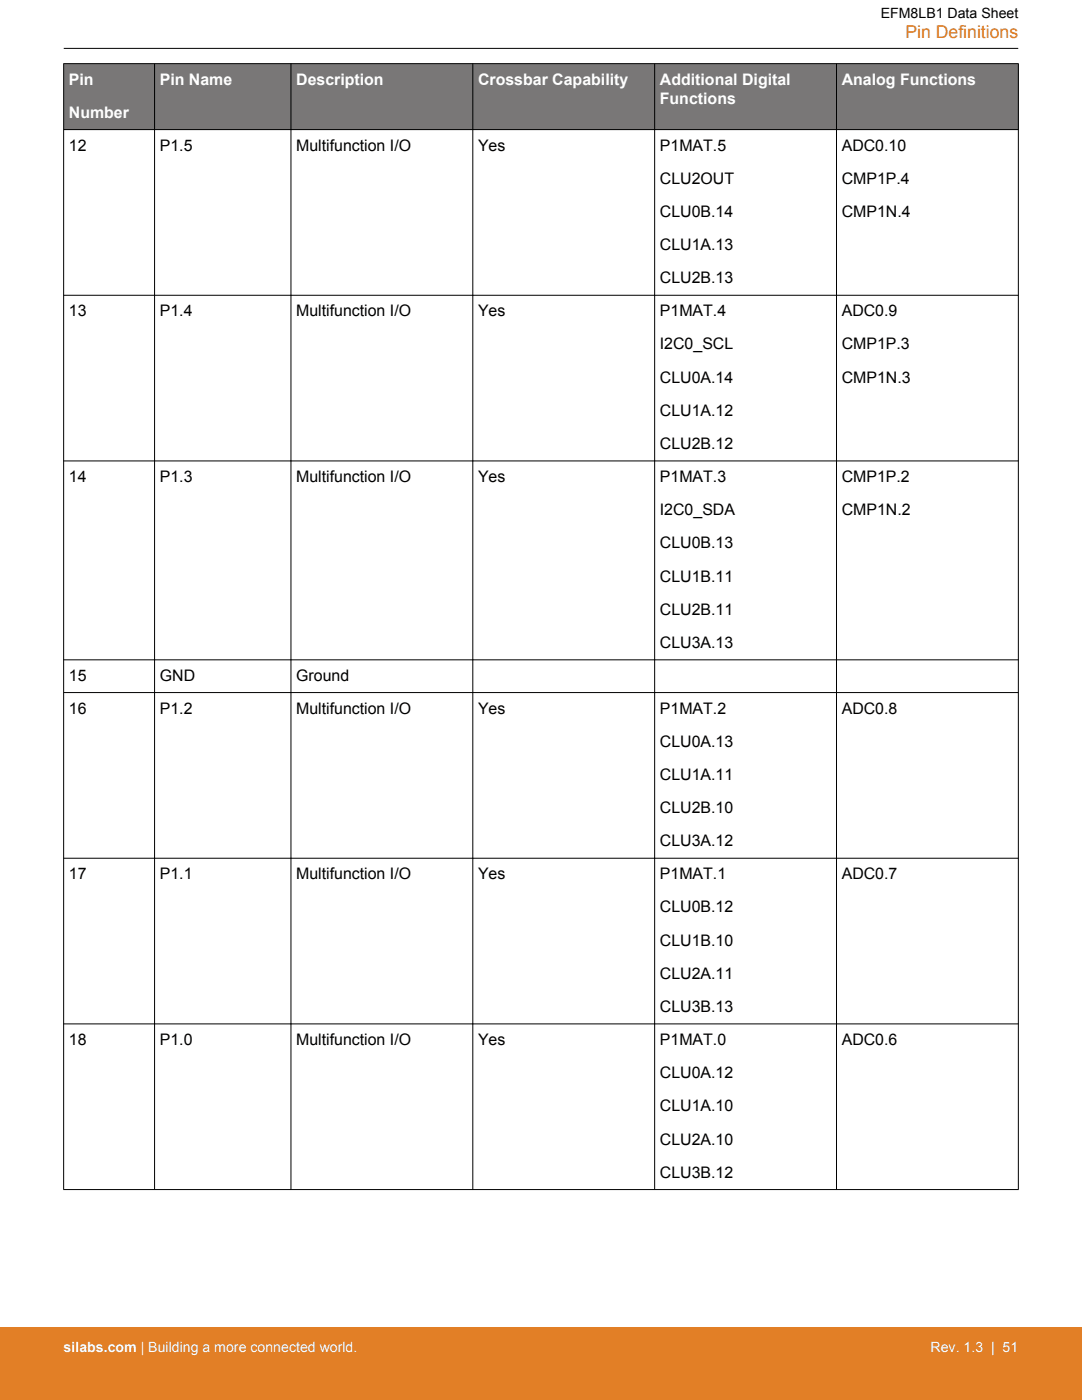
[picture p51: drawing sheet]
<svg xmlns="http://www.w3.org/2000/svg" width="216mm" height="279mm" viewBox="0 0 216 279" stroke-linecap="round" stroke-linejoin="round" font-family="sans-serif">
<defs><g id="words">
<text font-size="3.5" fill="#e27f26" x="180.7" y="7.5">Pin Definitions</text>
<g font-size="3.2" fill="#fff">
<text x="13.7" y="16.9">Pin</text>
<text x="31.9" y="16.9">Pin Name</text>
<text x="59.1" y="16.9">Description</text>
<text x="95.4" y="16.9">Crossbar Capability</text>
<text x="131.7" y="16.9">Additional Digital</text>
<text x="168" y="16.9">Analog Functions</text>
<text x="13.7" y="23.5">Number</text>
<text x="131.7" y="20.7">Functions</text>
</g>
<g font-size="3.2">
<text x="13.7" y="30">12</text>
<text x="31.9" y="30">P1.5</text>
<text x="59.1" y="30">Multifunction I/O</text>
<text x="95.4" y="30">Yes</text>
<text x="131.7" y="30">P1MAT.5</text>
<text x="168" y="30">ADC0.10</text>
<text x="131.7" y="36.7">CLU2OUT</text>
<text x="168" y="36.7">CMP1P.4</text>
<text x="131.7" y="43.3">CLU0B.14</text>
<text x="168" y="43.3">CMP1N.4</text>
<text x="131.7" y="49.9">CLU1A.13</text>
<text x="131.7" y="56.6">CLU2B.13</text>
<text x="13.7" y="63.1">13</text>
<text x="31.9" y="63.1">P1.4</text>
<text x="59.1" y="63.1">Multifunction I/O</text>
<text x="95.4" y="63.1">Yes</text>
<text x="131.7" y="63.1">P1MAT.4</text>
<text x="168" y="63.1">ADC0.9</text>
<text x="131.7" y="69.7">I2C0_SCL</text>
<text x="168" y="69.7">CMP1P.3</text>
<text x="131.7" y="76.4">CLU0A.14</text>
<text x="168" y="76.4">CMP1N.3</text>
<text x="131.7" y="83">CLU1A.12</text>
<text x="131.7" y="89.6">CLU2B.12</text>
<text x="13.7" y="96.2">14</text>
<text x="31.9" y="96.2">P1.3</text>
<text x="59.1" y="96.2">Multifunction I/O</text>
<text x="95.4" y="96.2">Yes</text>
<text x="131.7" y="96.2">P1MAT.3</text>
<text x="168" y="96.2">CMP1P.2</text>
<text x="131.7" y="102.8">I2C0_SDA</text>
<text x="168" y="102.8">CMP1N.2</text>
<text x="131.7" y="109.4">CLU0B.13</text>
<text x="131.7" y="116.1">CLU1B.11</text>
<text x="131.7" y="122.7">CLU2B.11</text>
<text x="131.7" y="129.3">CLU3A.13</text>
<text x="13.7" y="135.9">15</text>
<text x="31.9" y="135.9">GND</text>
<text x="59.1" y="135.9">Ground</text>
<text x="13.7" y="142.4">16</text>
<text x="31.9" y="142.4">P1.2</text>
<text x="59.1" y="142.4">Multifunction I/O</text>
<text x="95.4" y="142.4">Yes</text>
<text x="131.7" y="142.4">P1MAT.2</text>
<text x="168" y="142.4">ADC0.8</text>
<text x="131.7" y="149">CLU0A.13</text>
<text x="131.7" y="155.7">CLU1A.11</text>
<text x="131.7" y="162.3">CLU2B.10</text>
<text x="131.7" y="168.9">CLU3A.12</text>
<text x="13.7" y="175.5">17</text>
<text x="31.9" y="175.5">P1.1</text>
<text x="59.1" y="175.5">Multifunction I/O</text>
<text x="95.4" y="175.5">Yes</text>
<text x="131.7" y="175.5">P1MAT.1</text>
<text x="168" y="175.5">ADC0.7</text>
<text x="131.7" y="182.1">CLU0B.12</text>
<text x="131.7" y="188.7">CLU1B.10</text>
<text x="131.7" y="195.4">CLU2A.11</text>
<text x="131.7" y="202">CLU3B.13</text>
<text x="13.7" y="208.5">18</text>
<text x="31.9" y="208.5">P1.0</text>
<text x="59.1" y="208.5">Multifunction I/O</text>
<text x="95.4" y="208.5">Yes</text>
<text x="131.7" y="208.5">P1MAT.0</text>
<text x="168" y="208.5">ADC0.6</text>
<text x="131.7" y="215.2">CLU0A.12</text>
<text x="131.7" y="221.8">CLU1A.10</text>
<text x="131.7" y="228.4">CLU2A.10</text>
<text x="131.7" y="235.1">CLU3B.12</text>
</g>
<text font-size="2.8" x="175.7" y="3.5">EFM8LB1 Data Sheet</text>
<g font-size="2.8" fill="#fff">
<text x="12.7" y="269.9">silabs.com | Building a more connected world.</text>
<text x="185.7" y="269.9">Rev. 1.3 | 51</text>
</g>
</g></defs>
<g fill="#797777">
<path d="M12.7 12.7h190.5v13.2h-190.5z" fill-rule="evenodd"/>
<path d="M12.7 12.7h190.5v13.2h-190.5z" fill-rule="evenodd"/>
</g>
<g fill="none" stroke="#000" stroke-width=".2">
<path d="M12.7 12.7h190.5M12.7 12.7v224.7M12.7 9.7h190.5M30.8 12.7v224.7M58.1 12.7v224.7M94.3 12.7v224.7M130.6 12.7v224.7M166.9 12.7v224.7M203.2 12.7v224.7M12.7 25.9h190.5M12.7 58.9h190.5M12.7 92h190.5"/>
<path d="M12.7 131.7h190.5M12.7 138.2h190.5M12.7 171.3h190.5M12.7 204.3h190.5M12.7 237.4h190.5"/>
</g>
<path d="M0 264.9h215.9v14.5h-215.9z" fill="#e27f26"/>
<use href="#words"/>
</svg>
